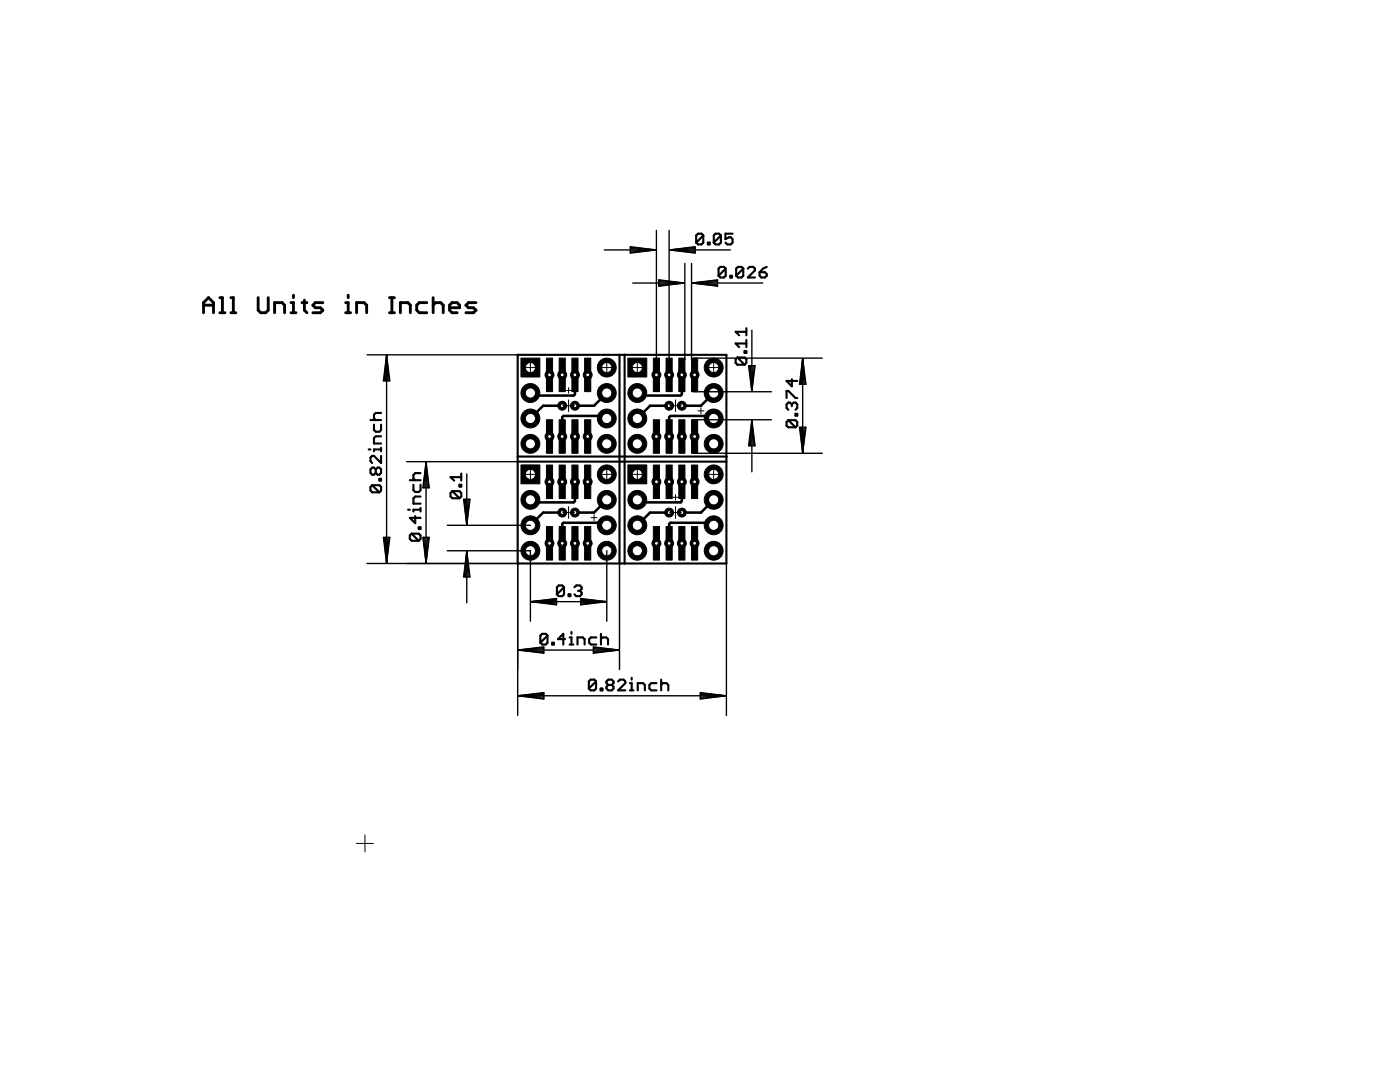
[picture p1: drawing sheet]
<svg xmlns="http://www.w3.org/2000/svg" width="279mm" height="216mm" viewBox="0 0 279 216" stroke-linecap="round" stroke-linejoin="round" font-family="sans-serif">
<path d="M112.9 77.9h1.1M113.5 77.3v1.2M134.2 99.2h1.2M134.8 98.7v1.1M139.3 82h1.2M139.9 81.4v1.2M117.9 103.3h1.2M118.6 102.7v1.2" fill="none" stroke="#000" stroke-width=".2"/>
<g fill="#000" stroke="#000" stroke-width=".2">
<path d="M104 71.5h3.7v3.7h-3.7zM109.1 71.5h1.2v6.6h-1.2zM111.6 71.5h1.2v6.6h-1.2zM114.1 71.5h1.3v6.6h-1.3zM116.7 71.5h1.2v6.6h-1.2zM130.4 71.5h1.2v6.6h-1.2zM132.9 71.5h1.3v6.6h-1.3zM135.5 71.5h1.2v6.6h-1.2zM138 71.5h1.2v6.6h-1.2zM109.1 83.8h1.2v6.6h-1.2zM109.1 92.8h1.2v6.7h-1.2zM111.6 83.8h1.2v6.6h-1.2z"/>
<path d="M111.6 92.8h1.2v6.7h-1.2zM114.1 83.8h1.3v6.6h-1.3zM114.1 92.8h1.3v6.7h-1.3zM116.7 83.8h1.2v6.6h-1.2zM116.7 92.8h1.2v6.7h-1.2zM130.4 83.8h1.2v6.6h-1.2zM130.4 92.8h1.2v6.7h-1.2zM132.9 83.8h1.3v6.6h-1.3zM132.9 92.8h1.3v6.7h-1.3zM135.5 83.8h1.2v6.6h-1.2zM135.5 92.8h1.2v6.7h-1.2zM138 83.8h1.2v6.6h-1.2z"/>
<path d="M138 92.8h1.2v6.7h-1.2zM109.1 105.1h1.2v6.7h-1.2zM111.6 105.1h1.2v6.7h-1.2zM114.1 105.1h1.3v6.7h-1.3zM116.7 105.1h1.2v6.7h-1.2zM130.4 105.1h1.2v6.7h-1.2zM132.9 105.1h1.3v6.7h-1.3zM135.5 105.1h1.2v6.7h-1.2zM138 105.1h1.2v6.7h-1.2z"/>
</g>
<g fill="none" stroke="#000" stroke-width=".51">
<path d="M114.7 74.8v3.9l-.2 .2h-8.1l-.5-.5M121.1 78.4l-2.5 2.6h-3.9M136.1 74.8v3.9l-.3 .2h-8.1l-.5-.5M142.4 78.4l-2.5 2.6h-3.8M112.2 81h-3.8l-2.5 2.5M114.7 96.1v3.9l-.2 .2h-8.1l-.5-.5M117.3 87.1v1.2l.2 .3M121.1 83.5l-.5-.5h-8.1l-.3 .2v3.9M121.1 99.7l-2.5 2.6h-3.9M133.5 81h-3.8l-2.5 2.5M136.1 96.1v3.9l-.3 .2h-8.1l-.5-.5M142.4 83.5l-.5-.5h-8.1l-.3 .2v3.9"/>
<path d="M142.4 99.7l-2.5 2.6h-3.8M112.2 102.3h-3.8l-2.5 2.5M121.1 104.8l-.5-.5h-8.1l-.3 .3v3.8M133.5 102.3h-3.8l-2.5 2.5M142.4 104.8l-.5-.5h-8.1l-.3 .3v3.8"/>
</g>
<circle cx="105.9" cy="73.3" r="1.02" fill="#fff" stroke="#000" stroke-width=".2"/>
<circle cx="105.9" cy="78.4" r="1.88" fill="#000" stroke="#000" stroke-width=".2"/>
<circle cx="105.9" cy="78.4" r="1.02" fill="#fff" stroke="#000" stroke-width=".2"/>
<circle cx="105.9" cy="83.5" r="1.88" fill="#000" stroke="#000" stroke-width=".2"/>
<circle cx="105.9" cy="83.5" r="1.02" fill="#fff" stroke="#000" stroke-width=".2"/>
<circle cx="105.9" cy="88.6" r="1.88" fill="#000" stroke="#000" stroke-width=".2"/>
<circle cx="105.9" cy="88.6" r="1.02" fill="#fff" stroke="#000" stroke-width=".2"/>
<circle cx="121.1" cy="73.3" r="1.88" fill="#000" stroke="#000" stroke-width=".2"/>
<circle cx="121.1" cy="73.3" r="1.02" fill="#fff" stroke="#000" stroke-width=".2"/>
<circle cx="121.1" cy="78.4" r="1.88" fill="#000" stroke="#000" stroke-width=".2"/>
<circle cx="121.1" cy="78.4" r="1.02" fill="#fff" stroke="#000" stroke-width=".2"/>
<circle cx="121.1" cy="83.5" r="1.88" fill="#000" stroke="#000" stroke-width=".2"/>
<circle cx="121.1" cy="83.5" r="1.02" fill="#fff" stroke="#000" stroke-width=".2"/>
<circle cx="121.1" cy="88.6" r="1.88" fill="#000" stroke="#000" stroke-width=".2"/>
<circle cx="121.1" cy="88.6" r="1.02" fill="#fff" stroke="#000" stroke-width=".2"/>
<path d="M125.3 71.5h3.8v3.7h-3.8z" fill="#000" stroke="#000" stroke-width=".2"/>
<circle cx="127.2" cy="73.3" r="1.02" fill="#fff" stroke="#000" stroke-width=".2"/>
<circle cx="127.2" cy="78.4" r="1.88" fill="#000" stroke="#000" stroke-width=".2"/>
<circle cx="127.2" cy="78.4" r="1.02" fill="#fff" stroke="#000" stroke-width=".2"/>
<circle cx="127.2" cy="83.5" r="1.88" fill="#000" stroke="#000" stroke-width=".2"/>
<circle cx="127.2" cy="83.5" r="1.02" fill="#fff" stroke="#000" stroke-width=".2"/>
<circle cx="127.2" cy="88.6" r="1.88" fill="#000" stroke="#000" stroke-width=".2"/>
<circle cx="127.2" cy="88.6" r="1.02" fill="#fff" stroke="#000" stroke-width=".2"/>
<circle cx="142.4" cy="73.3" r="1.88" fill="#000" stroke="#000" stroke-width=".2"/>
<circle cx="142.4" cy="73.3" r="1.02" fill="#fff" stroke="#000" stroke-width=".2"/>
<circle cx="142.4" cy="78.4" r="1.88" fill="#000" stroke="#000" stroke-width=".2"/>
<circle cx="142.4" cy="78.4" r="1.02" fill="#fff" stroke="#000" stroke-width=".2"/>
<circle cx="142.4" cy="83.5" r="1.88" fill="#000" stroke="#000" stroke-width=".2"/>
<circle cx="142.4" cy="83.5" r="1.02" fill="#fff" stroke="#000" stroke-width=".2"/>
<circle cx="142.4" cy="88.6" r="1.88" fill="#000" stroke="#000" stroke-width=".2"/>
<circle cx="142.4" cy="88.6" r="1.02" fill="#fff" stroke="#000" stroke-width=".2"/>
<path d="M104 92.8h3.7v3.7h-3.7z" fill="#000" stroke="#000" stroke-width=".2"/>
<circle cx="105.9" cy="94.7" r="1.02" fill="#fff" stroke="#000" stroke-width=".2"/>
<circle cx="105.9" cy="99.7" r="1.88" fill="#000" stroke="#000" stroke-width=".2"/>
<circle cx="105.9" cy="99.7" r="1.02" fill="#fff" stroke="#000" stroke-width=".2"/>
<circle cx="105.9" cy="104.8" r="1.88" fill="#000" stroke="#000" stroke-width=".2"/>
<circle cx="105.9" cy="104.8" r="1.02" fill="#fff" stroke="#000" stroke-width=".2"/>
<circle cx="105.9" cy="109.9" r="1.88" fill="#000" stroke="#000" stroke-width=".2"/>
<circle cx="105.9" cy="109.9" r="1.02" fill="#fff" stroke="#000" stroke-width=".2"/>
<circle cx="121.1" cy="94.7" r="1.88" fill="#000" stroke="#000" stroke-width=".2"/>
<circle cx="121.1" cy="94.7" r="1.02" fill="#fff" stroke="#000" stroke-width=".2"/>
<circle cx="121.1" cy="99.7" r="1.88" fill="#000" stroke="#000" stroke-width=".2"/>
<circle cx="121.1" cy="99.7" r="1.02" fill="#fff" stroke="#000" stroke-width=".2"/>
<circle cx="121.1" cy="104.8" r="1.88" fill="#000" stroke="#000" stroke-width=".2"/>
<circle cx="121.1" cy="104.8" r="1.02" fill="#fff" stroke="#000" stroke-width=".2"/>
<circle cx="121.1" cy="109.9" r="1.88" fill="#000" stroke="#000" stroke-width=".2"/>
<circle cx="121.1" cy="109.9" r="1.02" fill="#fff" stroke="#000" stroke-width=".2"/>
<path d="M125.3 92.8h3.8v3.7h-3.8z" fill="#000" stroke="#000" stroke-width=".2"/>
<circle cx="127.2" cy="94.7" r="1.02" fill="#fff" stroke="#000" stroke-width=".2"/>
<circle cx="127.2" cy="99.7" r="1.88" fill="#000" stroke="#000" stroke-width=".2"/>
<circle cx="127.2" cy="99.7" r="1.02" fill="#fff" stroke="#000" stroke-width=".2"/>
<circle cx="127.2" cy="104.8" r="1.88" fill="#000" stroke="#000" stroke-width=".2"/>
<circle cx="127.2" cy="104.8" r="1.02" fill="#fff" stroke="#000" stroke-width=".2"/>
<circle cx="127.2" cy="109.9" r="1.88" fill="#000" stroke="#000" stroke-width=".2"/>
<circle cx="127.2" cy="109.9" r="1.02" fill="#fff" stroke="#000" stroke-width=".2"/>
<circle cx="142.4" cy="94.7" r="1.88" fill="#000" stroke="#000" stroke-width=".2"/>
<circle cx="142.4" cy="94.7" r="1.02" fill="#fff" stroke="#000" stroke-width=".2"/>
<circle cx="142.4" cy="99.7" r="1.88" fill="#000" stroke="#000" stroke-width=".2"/>
<circle cx="142.4" cy="99.7" r="1.02" fill="#fff" stroke="#000" stroke-width=".2"/>
<circle cx="142.4" cy="104.8" r="1.88" fill="#000" stroke="#000" stroke-width=".2"/>
<circle cx="142.4" cy="104.8" r="1.02" fill="#fff" stroke="#000" stroke-width=".2"/>
<circle cx="142.4" cy="109.9" r="1.88" fill="#000" stroke="#000" stroke-width=".2"/>
<circle cx="142.4" cy="109.9" r="1.02" fill="#fff" stroke="#000" stroke-width=".2"/>
<circle cx="117.3" cy="87.1" r=".89" fill="#000" stroke="#000" stroke-width=".2"/>
<circle cx="117.3" cy="87.1" r=".38" fill="#fff" stroke="#000" stroke-width=".2"/>
<circle cx="114.7" cy="87.1" r=".89" fill="#000" stroke="#000" stroke-width=".2"/>
<circle cx="114.7" cy="87.1" r=".38" fill="#fff" stroke="#000" stroke-width=".2"/>
<circle cx="114.7" cy="81" r=".89" fill="#000" stroke="#000" stroke-width=".2"/>
<circle cx="114.7" cy="81" r=".38" fill="#fff" stroke="#000" stroke-width=".2"/>
<circle cx="112.2" cy="87.1" r=".89" fill="#000" stroke="#000" stroke-width=".2"/>
<circle cx="112.2" cy="87.1" r=".38" fill="#fff" stroke="#000" stroke-width=".2"/>
<circle cx="109.7" cy="87.1" r=".89" fill="#000" stroke="#000" stroke-width=".2"/>
<circle cx="109.7" cy="87.1" r=".38" fill="#fff" stroke="#000" stroke-width=".2"/>
<circle cx="138.6" cy="87.1" r=".89" fill="#000" stroke="#000" stroke-width=".2"/>
<circle cx="138.6" cy="87.1" r=".38" fill="#fff" stroke="#000" stroke-width=".2"/>
<circle cx="136.1" cy="87.1" r=".89" fill="#000" stroke="#000" stroke-width=".2"/>
<circle cx="136.1" cy="87.1" r=".38" fill="#fff" stroke="#000" stroke-width=".2"/>
<circle cx="136.1" cy="81" r=".89" fill="#000" stroke="#000" stroke-width=".2"/>
<circle cx="136.1" cy="81" r=".38" fill="#fff" stroke="#000" stroke-width=".2"/>
<circle cx="133.5" cy="87.1" r=".89" fill="#000" stroke="#000" stroke-width=".2"/>
<circle cx="133.5" cy="87.1" r=".38" fill="#fff" stroke="#000" stroke-width=".2"/>
<circle cx="131" cy="87.1" r=".89" fill="#000" stroke="#000" stroke-width=".2"/>
<circle cx="131" cy="87.1" r=".38" fill="#fff" stroke="#000" stroke-width=".2"/>
<circle cx="109.7" cy="108.4" r=".89" fill="#000" stroke="#000" stroke-width=".2"/>
<circle cx="109.7" cy="108.4" r=".38" fill="#fff" stroke="#000" stroke-width=".2"/>
<circle cx="112.2" cy="108.4" r=".89" fill="#000" stroke="#000" stroke-width=".2"/>
<circle cx="112.2" cy="108.4" r=".38" fill="#fff" stroke="#000" stroke-width=".2"/>
<circle cx="114.7" cy="108.4" r=".89" fill="#000" stroke="#000" stroke-width=".2"/>
<circle cx="114.7" cy="108.4" r=".38" fill="#fff" stroke="#000" stroke-width=".2"/>
<circle cx="114.7" cy="102.3" r=".89" fill="#000" stroke="#000" stroke-width=".2"/>
<circle cx="114.7" cy="102.3" r=".38" fill="#fff" stroke="#000" stroke-width=".2"/>
<circle cx="117.3" cy="108.4" r=".89" fill="#000" stroke="#000" stroke-width=".2"/>
<circle cx="117.3" cy="108.4" r=".38" fill="#fff" stroke="#000" stroke-width=".2"/>
<circle cx="138.6" cy="108.4" r=".89" fill="#000" stroke="#000" stroke-width=".2"/>
<circle cx="138.6" cy="108.4" r=".38" fill="#fff" stroke="#000" stroke-width=".2"/>
<circle cx="136.1" cy="108.4" r=".89" fill="#000" stroke="#000" stroke-width=".2"/>
<circle cx="136.1" cy="108.4" r=".38" fill="#fff" stroke="#000" stroke-width=".2"/>
<circle cx="136.1" cy="102.3" r=".89" fill="#000" stroke="#000" stroke-width=".2"/>
<circle cx="136.1" cy="102.3" r=".38" fill="#fff" stroke="#000" stroke-width=".2"/>
<circle cx="133.5" cy="108.4" r=".89" fill="#000" stroke="#000" stroke-width=".2"/>
<circle cx="133.5" cy="108.4" r=".38" fill="#fff" stroke="#000" stroke-width=".2"/>
<circle cx="131" cy="108.4" r=".89" fill="#000" stroke="#000" stroke-width=".2"/>
<circle cx="131" cy="108.4" r=".38" fill="#fff" stroke="#000" stroke-width=".2"/>
<circle cx="117.3" cy="74.8" r=".89" fill="#000" stroke="#000" stroke-width=".2"/>
<circle cx="117.3" cy="74.8" r=".38" fill="#fff" stroke="#000" stroke-width=".2"/>
<circle cx="114.7" cy="74.8" r=".89" fill="#000" stroke="#000" stroke-width=".2"/>
<circle cx="114.7" cy="74.8" r=".38" fill="#fff" stroke="#000" stroke-width=".2"/>
<circle cx="112.2" cy="74.8" r=".89" fill="#000" stroke="#000" stroke-width=".2"/>
<circle cx="112.2" cy="74.8" r=".38" fill="#fff" stroke="#000" stroke-width=".2"/>
<circle cx="112.2" cy="81" r=".89" fill="#000" stroke="#000" stroke-width=".2"/>
<circle cx="112.2" cy="81" r=".38" fill="#fff" stroke="#000" stroke-width=".2"/>
<circle cx="109.7" cy="74.8" r=".89" fill="#000" stroke="#000" stroke-width=".2"/>
<circle cx="109.7" cy="74.8" r=".38" fill="#fff" stroke="#000" stroke-width=".2"/>
<circle cx="138.6" cy="74.8" r=".89" fill="#000" stroke="#000" stroke-width=".2"/>
<circle cx="138.6" cy="74.8" r=".38" fill="#fff" stroke="#000" stroke-width=".2"/>
<circle cx="136.1" cy="74.8" r=".89" fill="#000" stroke="#000" stroke-width=".2"/>
<circle cx="136.1" cy="74.8" r=".38" fill="#fff" stroke="#000" stroke-width=".2"/>
<circle cx="133.5" cy="74.8" r=".89" fill="#000" stroke="#000" stroke-width=".2"/>
<circle cx="133.5" cy="74.8" r=".38" fill="#fff" stroke="#000" stroke-width=".2"/>
<circle cx="133.5" cy="81" r=".89" fill="#000" stroke="#000" stroke-width=".2"/>
<circle cx="133.5" cy="81" r=".38" fill="#fff" stroke="#000" stroke-width=".2"/>
<circle cx="131" cy="74.8" r=".89" fill="#000" stroke="#000" stroke-width=".2"/>
<circle cx="131" cy="74.8" r=".38" fill="#fff" stroke="#000" stroke-width=".2"/>
<circle cx="117.3" cy="96.1" r=".89" fill="#000" stroke="#000" stroke-width=".2"/>
<circle cx="117.3" cy="96.1" r=".38" fill="#fff" stroke="#000" stroke-width=".2"/>
<circle cx="114.7" cy="96.1" r=".89" fill="#000" stroke="#000" stroke-width=".2"/>
<circle cx="114.7" cy="96.1" r=".38" fill="#fff" stroke="#000" stroke-width=".2"/>
<circle cx="112.2" cy="96.1" r=".89" fill="#000" stroke="#000" stroke-width=".2"/>
<circle cx="112.2" cy="96.1" r=".38" fill="#fff" stroke="#000" stroke-width=".2"/>
<circle cx="112.2" cy="102.3" r=".89" fill="#000" stroke="#000" stroke-width=".2"/>
<circle cx="112.2" cy="102.3" r=".38" fill="#fff" stroke="#000" stroke-width=".2"/>
<circle cx="109.7" cy="96.1" r=".89" fill="#000" stroke="#000" stroke-width=".2"/>
<circle cx="109.7" cy="96.1" r=".38" fill="#fff" stroke="#000" stroke-width=".2"/>
<circle cx="138.6" cy="96.1" r=".89" fill="#000" stroke="#000" stroke-width=".2"/>
<circle cx="138.6" cy="96.1" r=".38" fill="#fff" stroke="#000" stroke-width=".2"/>
<circle cx="136.1" cy="96.1" r=".89" fill="#000" stroke="#000" stroke-width=".2"/>
<circle cx="136.1" cy="96.1" r=".38" fill="#fff" stroke="#000" stroke-width=".2"/>
<circle cx="133.5" cy="96.1" r=".89" fill="#000" stroke="#000" stroke-width=".2"/>
<circle cx="133.5" cy="96.1" r=".38" fill="#fff" stroke="#000" stroke-width=".2"/>
<circle cx="133.5" cy="102.3" r=".89" fill="#000" stroke="#000" stroke-width=".2"/>
<circle cx="133.5" cy="102.3" r=".38" fill="#fff" stroke="#000" stroke-width=".2"/>
<circle cx="131" cy="96.1" r=".89" fill="#000" stroke="#000" stroke-width=".2"/>
<circle cx="131" cy="96.1" r=".38" fill="#fff" stroke="#000" stroke-width=".2"/>
<g fill="none" stroke="#000" stroke-width=".2">
<path d="M104.4 73.3h2.9M105.9 71.9v2.9M113.5 79.8v2.3M119.7 73.3h2.8M121.1 71.9v2.9M125.8 73.3h2.8M127.2 71.9v2.9M134.8 79.8v2.3M141 73.3h2.9M142.4 71.9v2.9M104.4 94.7h2.9M105.9 93.2v2.9"/>
<path d="M112.3 81h2.4M119.7 94.7h2.8M121.1 93.2v2.9M125.8 94.7h2.8M127.2 93.2v2.9M133.6 81h2.4M141 94.7h2.9M142.4 93.2v2.9M112.3 102.3h2.4M113.5 101.1v2.4M133.6 102.3h2.4M134.8 101.1v2.4"/>
<path d="M71.1 168.3h3.4M72.8 166.6v3.4"/>
</g>
<g fill="none" stroke="#000" stroke-width=".42">
<path d="M140.4 47l-.4-.4h-.7l-.4 .4v1.4M140.4 47v1.4l-.4 .4h-.7l-.4-.4M140.4 47l-1.5 1.4M141.3 48.4h.3v.4h-.3zM143.9 47l-.4-.4h-.7l-.3 .4v1.4M143.9 47v1.4l-.4 .4h-.7l-.3-.4M143.9 47l-1.4 1.4M144.8 53.6l-.3-.3h-.7l-.4 .3v1.4M144.8 53.6v1.4l-.3 .4h-.7l-.4-.4M144.8 53.6l-1.4 1.4M145.8 55h.3v.4h-.3zM146.2 46.6h-1.4v1.1l.7-.4h.4l.3 .4v.7l-.3 .4h-.8l-.3-.4"/>
<path d="M148.3 53.6l-.3-.3h-.7l-.4 .3v1.4M148.3 53.6v1.4l-.3 .4h-.7l-.4-.4M148.3 53.6l-1.4 1.4M149.2 53.6l.4-.3h.7l.4 .3v.4l-1.5 1.4h1.5M151.6 54.3h1.1l.3 .4v.3l-.3 .4h-.7l-.4-.4zM153 53.3l-.7 .3-.7 .7M103.3 70.8h41.7v41.6h-41.7zM123.6 70.8v41.6M124.7 70.8v41.6M147.2 71.3l-.4 .4v.7l.4 .4h1.4M147.2 71.3h1.4l.3 .4v.7l-.3 .4M147.2 71.3l1.4 1.5"/>
<path d="M148.6 70.1h.3v.3h-.3zM148.9 65.5v1.4M148.9 67.8v1.5M148.9 68.5h-2.1l.7 .8M148.9 66.2h-2.1l.7 .7M157 79.4v-1.4h.3l1.4 1.4h.4M158 75.7v1.4l-1-1.1h2.1M73.6 89.7h.3M73.9 83.8h2.2M74.3 96.8l-.4 .4v.7l.4 .3h1.4M74.3 96.8h1.4l.4 .4v.7l-.4 .3M74.3 96.8l1.4 1.4"/>
<path d="M74.6 84.7v1.1l.4 .3h.7l.4-.3v-1.1M75 93.7l-.4-.4h-.3l-.4 .4v.7l.4 .3h.3l.4-.3M75 93.7l.4-.4h.3l.4 .4v.7l-.4 .3h-.3l-.4-.3M75 93.7v.7M75.7 95.5h.4v.4h-.4zM76.1 91v1.4l-1.5-1.4h-.3l-.4 .3v.7l.4 .4M76.1 89.3v.7M76.1 82.4h-1.1l-.4 .3v.8l.4 .3M76.1 87.1h-1.1l-.4 .3v1.1h1.5M76.1 89.7h-1.5v.3M81.8 95.8h2.1M82.5 96.7v1.1l.4 .4h.7l.3-.4v-1.1"/>
<path d="M83.9 94.4h-1l-.4 .4v.7l.4 .3M83.9 99.1h-1l-.4 .3v1.1h1.4M90.3 98l-.4 .4v.7l.4 .3h1.4M90.3 98h1.4l.4 .4v.7l-.4 .3M90.3 98l1.4 1.4M91.7 96.7h.4v.4h-.4zM92.1 94.5v1.4M92.1 95.2h-2.2l.7 .7M103.3 92.1h41.7M103.3 91.1h41.7M157.3 83.8h1.4l.4 .4v.7l-.4 .4M157.3 83.8l-.3 .4v.7l.3 .4h1.4"/>
<path d="M157.3 83.8l1.4 1.5M158 80.7l-.3-.4h-.4l-.3 .4v.7l.3 .4M158 80.7l.4-.4h.3l.4 .4v.7l-.4 .4M158 80.7v.3M158.7 82.6h.4v.3h-.4zM81.4 101.7h.4M82.1 106.5l-.3 .3v.7l.3 .4h1.5M82.1 106.5h1.5l.3 .3v.7l-.3 .4M82.1 106.5l1.5 1.4M82.9 103v1.4l-1.1-1.1h2.1M83.6 105.2h.3v.4h-.3zM83.9 101.3v.8"/>
<path d="M83.9 101.7h-1.4v.4M112.6 117.2l-.4-.4h-.7l-.4 .4v1.4M112.6 117.2v1.4l-.4 .4h-.7l-.4-.4M112.6 117.2l-1.5 1.4M113.5 118.6h.3v.4h-.3zM114.6 117.2l.4-.4h.7l.4 .4v.3l-.4 .4M115.4 117.9h.3M115.7 117.9l.4 .3v.4l-.4 .4h-.7l-.4-.4M109.3 126.8l-.4-.3h-.7l-.4 .3v1.4M109.3 126.8v1.4l-.4 .4h-.7l-.4-.4M109.3 126.8l-1.5 1.4M110.2 128.2h.3v.4h-.3z"/>
<path d="M112.8 127.5h-1.4l1-1v2.1M113.7 128.6h.7M113.7 127.2h.3v1.4M114 126.1v.4M115.3 128.6v-1.4h1l.4 .3v1.1M119 136l-.4-.4h-.7l-.4 .4v1.4M119 136v1.4l-.4 .4h-.7l-.4-.4M119 136l-1.5 1.4M119 127.2h-1.1l-.3 .3v.7l.3 .4h1.1M119.9 137.4h.3v.4h-.3zM119.9 127.5l.4-.3h.7l.3 .3v1.1M119.9 126.5v2.1"/>
<path d="M121.4 136.7l-.4-.4v-.3l.4-.4h.7l.3 .4v.3l-.3 .4M121.4 136.7l-.4 .3v.4l.4 .4h.7l.3-.4v-.4l-.3-.3M121.4 136.7h.7M123.4 136l.3-.4h.7l.4 .4v.3l-1.4 1.5h1.4M125.7 137.8h.7M125.7 136.3h.4v1.5M126.1 135.3v.3M127.3 137.8v-1.5h1l.4 .4v1.1M131 136.3h-1l-.4 .4v.7l.4 .4h1M132 136.7l.3-.4h.7l.4 .4v1.1M132 135.6v2.2"/>
</g>
<g fill="none" stroke="#000" stroke-width=".28">
<path d="M120.6 49.9h10.3M125.8 49.2l5.1 .7-5.1 .6zM125.8 49.6l5.1 .3M125.8 49.3l5.1 .6M126.3 56.5h10.2M130.9 49.9l-5.1 .2M130.9 49.9l-5.1 .5M131 46v25.8M131.5 55.8l5 .7-5 .6zM131.5 56.2l5 .3M131.5 56l5 .5M133.5 46v25.8"/>
<path d="M133.7 49.9h12.1M133.7 49.9l5-.7v1.3zM133.7 49.9l5 .2M133.7 49.9l5 .5M136.5 56.5l-5 .2M136.5 56.5l-5 .5M136.7 52.6v19.2M138 52.6v19.2M138.1 56.5h14.1M138.1 56.5l5.1-.7v1.3zM138.1 56.5l5.1 .2M138.1 56.5l5.1 .5"/>
<path d="M138.7 49.6l-5 .3M138.7 49.3l-5 .6M143.2 56.2l-5.1 .3M143.2 56l-5.1 .5M73.3 70.8h30M77.2 70.9v41.4M77.2 70.9l.6 5.1h-1.3zM77.2 70.9l-.3 5.1M77.2 70.9l.2 5.1M77.2 70.9l-.6 5.1M77.2 70.9l.5 5.1M138.4 78.2h15.5"/>
<path d="M138.4 71.5h25.7M149.4 73h1.3l-.6 5zM149.5 73l.6 5M149.8 73l.3 5M150.1 65.9v12.1M150.3 73l-.2 5M150.6 73l-.5 5M160.2 71.6v18.7M160.2 71.6l.6 5.1h-1.2zM160.2 71.6l-.3 5.1M160.2 71.6l.3 5.1M160.2 71.6l-.5 5.1"/>
<path d="M160.2 71.6l.5 5.1M81.1 92.1h22.2M85 92.3v20M85 92.3l.7 5h-1.3zM85 92.3l-.2 5M85 92.3l.3 5M85 92.3l-.5 5M85 92.3l.6 5M92.5 99.6h1.3l-.6 5.1zM92.6 99.6l.6 5.1M92.9 99.6l.3 5.1M93.2 94.6v10.1"/>
<path d="M93.4 99.6l-.2 5.1M93.7 99.6l-.5 5.1M138.4 83.8h15.5M138.4 90.4h25.7M150.1 83.9v10.2M150.1 83.9l.6 5h-1.3zM150.1 83.9l-.3 5M150.1 83.9l.2 5M150.1 83.9l-.6 5M150.1 83.9l.5 5M159.6 85.3h1.2l-.6 5zM159.7 85.3l.5 5"/>
<path d="M159.9 85.3l.3 5M160.5 85.3l-.3 5M160.7 85.3l-.5 5M73.3 112.4h30v30.3M76.5 107.2h1.3l-.6 5.1zM76.6 107.2l.6 5.1M76.9 107.2l.3 5.1M77.4 107.2l-.2 5.1M77.7 107.2l-.5 5.1M84.4 107.2h1.3l-.7 5.1zM84.5 107.2l.5 5.1M84.8 107.2l.2 5.1"/>
<path d="M85.3 107.2l-.3 5.1M85.6 107.2l-.6 5.1M89.3 109.9h16.6v14.1M89.3 104.8h16.6M93.2 110v10.3M93.2 110l.6 5.1h-1.3zM93.2 110l-.3 5.1M93.2 110l.2 5.1M93.2 110l-.6 5.1M93.2 110l.5 5.1M111.1 119.8l-5.1 .3M111.1 119.5l-5.1 .6"/>
<path d="M115.9 119.4l5.1 .7-5.1 .6zM115.9 119.8l5.1 .3M115.9 119.5l5.1 .6M121.1 109.9v14.1M123.6 112.4v21.2M145 112.4v30.3M103.4 138.8h41.4M103.4 138.8l5.1-.6v1.3zM103.4 129.7l5.1-.6v1.2zM103.4 138.8l5.1 .3M103.4 138.8l5.1 .6M103.4 129.7h20.1"/>
<path d="M103.4 129.7l5.1 .3M103.4 129.7l5.1 .5M106 120.1h15M106 120.1l5.1-.7v1.3zM106 120.1l5.1 .2M106 120.1l5.1 .5M108.5 138.6l-5.1 .2M108.5 138.3l-5.1 .5M108.5 129.4l-5.1 .3M108.5 129.2l-5.1 .5M118.4 129.1l5.1 .6-5.1 .6zM118.4 129.4l5.1 .3"/>
<path d="M118.4 129.2l5.1 .5M121 120.1l-5.1 .2M121 120.1l-5.1 .5M123.5 129.7l-5.1 .3M123.5 129.7l-5.1 .5M139.8 138.2l5 .6-5 .7zM139.8 138.6l5 .2M139.8 138.3l5 .5M144.8 138.8l-5 .3M144.8 138.8l-5 .6"/>
</g>
<g fill="none" stroke="#000" stroke-width=".57">
<path d="M43.9 59.4h.5v3M46.1 59.4h.5v3M51.5 59.4v2.5l.5 .5h1l.5-.5v-2.5M58.6 58.9v.5M60.7 59.9v2l.6 .5M69.5 58.9v.5M77.7 59.4h1M78.2 59.4v3M86.4 59.4v3M40.6 62.4v-2l1-1 1 1v2M40.6 60.9h2M43.9 62.4h1"/>
<path d="M46.1 62.4h1M54.8 62.4v-2h1.5l.5 .5v1.5M58.1 62.4h1M58.1 60.4h.5v2M60.3 60.4h1M64.4 60.4h-1.5l-.5 .5 .5 .5h1l.5 .5-.5 .5h-1.5M69 62.4h1M69 60.4h.5v2M71.2 62.4v-2h1.5l.5 .5v1.5M77.7 62.4h1M79.9 62.4v-2h1.5l.5 .5v1.5M85.2 60.4h-1.5l-.5 .5v1l.5 .5h1.5"/>
<path d="M86.4 60.9l.6-.5h.9l.6 .5v1.5M89.7 61.4h2v-.5l-.5-.5h-1l-.5 .5v1l.5 .5h1M95 60.4h-1.5l-.5 .5 .5 .5h1l.5 .5-.5 .5h-1.5"/>
</g>
</svg>
